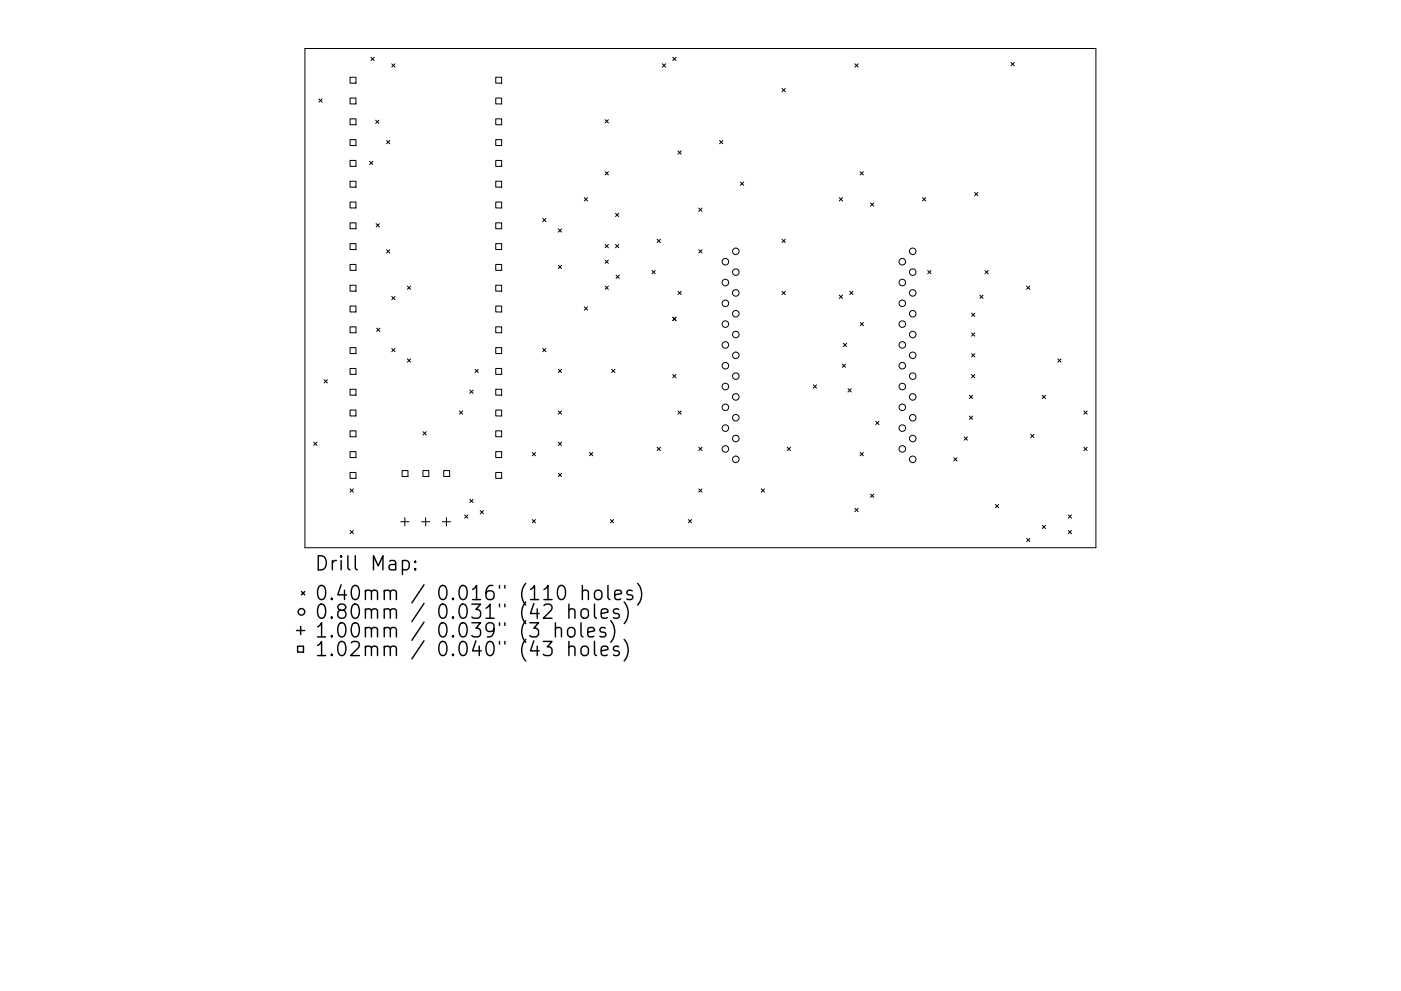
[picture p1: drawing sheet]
<svg xmlns="http://www.w3.org/2000/svg" width="297mm" height="210mm" viewBox="0 0 297 210" stroke-linecap="round" stroke-linejoin="round" font-family="sans-serif">
<defs><g id="words">
<g font-size="4.2">
<text x="66.6" y="121.1">Drill Map:</text>
<text x="66.6" y="127.4">0.40mm / 0.016&quot; (110 holes)</text>
<text x="66.6" y="131.3">0.80mm / 0.031&quot; (42 holes)</text>
<text x="66.6" y="135.3">1.00mm / 0.039&quot; (3 holes)</text>
<text x="66.6" y="139.2">1.02mm / 0.040&quot; (43 holes)</text>
</g>
</g></defs>
<g fill="none" stroke="#000" stroke-width=".21">
<path d="M64.6 10.3h167.8v105.9h-167.8zM74.2 16.4h1.3v1.2h-1.3zM78.6 12.2l.7 .6M79.3 12.2l-.7 .6M83.1 13.5l.7 .7M83.8 13.5l-.7 .7M105.1 16.4h1.3v1.2h-1.3zM140.4 13.5l.7 .7M141.1 13.5l-.7 .7M142.6 12.2l.7 .6M143.3 12.2l-.7 .6M165.8 18.8l.7 .7"/>
<path d="M166.5 18.8l-.7 .7M181.3 13.5l.6 .7M181.9 13.5l-.6 .7M214.4 13.3l.6 .6M215 13.3l-.6 .6M67.6 21l.7 .7M68.3 21l-.7 .7M74.2 20.8h1.3v1.3h-1.3zM74.2 25.2h1.3v1.3h-1.3zM74.2 29.6h1.3v1.3h-1.3zM74.2 34h1.3v1.3h-1.3zM74.2 38.5h1.3v1.2h-1.3z"/>
<path d="M78.4 34.2l.7 .7M79.1 34.2l-.7 .7M79.6 25.5l.7 .7M80.3 25.5l-.7 .7M82 29.8l.7 .7M82.7 29.8l-.7 .7M105.1 20.8h1.3v1.3h-1.3zM105.1 25.2h1.3v1.3h-1.3zM105.1 29.6h1.3v1.3h-1.3zM105.1 34h1.3v1.3h-1.3zM105.1 38.5h1.3v1.2h-1.3zM128.3 25.4l.7 .7"/>
<path d="M128.3 36.4l.7 .7M129 25.4l-.7 .7M129 36.4l-.7 .7M143.7 32l.7 .7M144.4 32l-.7 .7M152.6 29.8l.7 .7M153.3 29.8l-.7 .7M157 38.6l.7 .7M157.7 38.6l-.7 .7M182.4 36.4l.7 .7M183.1 36.4l-.7 .7M74.2 42.9h1.3v1.2h-1.3z"/>
<path d="M74.2 47.3h1.3v1.2h-1.3zM74.2 51.7h1.3v1.2h-1.3zM74.2 56.1h1.3v1.3h-1.3zM79.7 47.5l.7 .7M80.4 47.5l-.7 .7M82 53l.7 .7M82.7 53l-.7 .7M105.1 42.9h1.3v1.2h-1.3zM105.1 47.3h1.3v1.2h-1.3zM105.1 51.7h1.3v1.2h-1.3zM105.1 56.1h1.3v1.3h-1.3zM115.1 46.4l.6 .6"/>
<path d="M115.7 46.4l-.6 .6M118.4 48.6l.7 .7M118.4 56.3l.7 .7M119.1 48.6l-.7 .7M119.1 56.3l-.7 .7M123.9 41.9l.7 .7M124.6 41.9l-.7 .7M128.3 51.9l.7 .7M128.3 55.2l.7 .7M129 51.9l-.7 .7M129 55.2l-.7 .7M130.5 45.3l.7 .6"/>
<path d="M130.5 51.9l.7 .7M130.6 58.4l.7 .7M131.2 51.9l-.7 .7M131.2 45.3l-.7 .6M131.3 58.4l-.7 .7M138.2 57.4l.7 .7M138.9 57.4l-.7 .7M139.3 50.8l.7 .7M140 50.8l-.7 .7M148.2 44.1l.6 .7M148.2 53l.6 .7M148.8 44.1l-.6 .7"/>
<path d="M148.8 53l-.6 .7M165.8 50.8l.7 .7M166.5 50.8l-.7 .7M177.9 41.9l.7 .7M178.6 41.9l-.7 .7M184.6 43l.7 .7M185.3 43l-.7 .7M195.6 41.9l.7 .7M196.3 41.9l-.7 .7M196.7 57.4l.7 .7M197.4 57.4l-.7 .7M206.6 40.8l.7 .7"/>
<path d="M207.3 40.8l-.7 .7M208.8 57.4l.7 .7M209.5 57.4l-.7 .7M74.2 60.5h1.3v1.3h-1.3zM74.2 64.9h1.3v1.3h-1.3zM74.2 69.3h1.3v1.3h-1.3zM74.2 73.8h1.3v1.2h-1.3zM74.2 78.2h1.3v1.2h-1.3zM79.9 69.6l.6 .7M80.5 69.6l-.6 .7M83.1 62.9l.7 .7M83.1 73.9l.7 .7"/>
<path d="M83.8 62.9l-.7 .7M83.8 73.9l-.7 .7M86.4 60.7l.7 .7M86.4 76.1l.7 .7M87.1 60.7l-.7 .7M87.1 76.1l-.7 .7M100.7 78.3l.7 .7M101.4 78.3l-.7 .7M105.1 60.5h1.3v1.3h-1.3zM105.1 64.9h1.3v1.3h-1.3zM105.1 69.3h1.3v1.3h-1.3zM105.1 73.8h1.3v1.2h-1.3z"/>
<path d="M105.1 78.2h1.3v1.2h-1.3zM115.1 73.9l.6 .7M115.7 73.9l-.6 .7M118.4 78.3l.7 .7M119.1 78.3l-.7 .7M123.9 65.1l.7 .7M124.6 65.1l-.7 .7M128.3 60.7l.7 .7M129 60.7l-.7 .7M129.7 78.3l.7 .7M130.4 78.3l-.7 .7M142.6 67.3l.7 .7"/>
<path d="M142.6 79.5l.7 .6M143.3 67.3l-.7 .7M143.3 79.5l-.7 .6M143.7 61.8l.7 .7M144.4 61.8l-.7 .7M165.8 61.8l.7 .7M166.5 61.8l-.7 .7M177.9 62.6l.7 .7M178.6 77.2l.7 .7M178.6 62.6l-.7 .7M178.8 72.8l.7 .7M179.3 77.2l-.7 .7"/>
<path d="M179.5 72.8l-.7 .7M180.1 61.8l.7 .7M180.8 61.8l-.7 .7M182.4 68.4l.7 .7M183.1 68.4l-.7 .7M206 66.4l.7 .7M206 70.6l.7 .7M206 75l.7 .7M206 79.5l.7 .6M206.7 66.4l-.7 .7M206.7 70.6l-.7 .7M206.7 75l-.7 .7"/>
<path d="M206.7 79.5l-.7 .6M207.7 62.6l.7 .7M208.4 62.6l-.7 .7M217.7 60.7l.7 .7M218.4 60.7l-.7 .7M224.3 76.1l.7 .7M225 76.1l-.7 .7M66.5 93.8l.7 .7M67.2 93.8l-.7 .7M68.7 80.6l.7 .7M69.4 80.6l-.7 .7M74.2 82.6h1.3v1.2h-1.3z"/>
<path d="M74.2 87h1.3v1.3h-1.3zM74.2 91.4h1.3v1.3h-1.3zM74.2 95.8h1.3v1.3h-1.3zM85.2 99.8h1.3v1.3h-1.3zM89.7 99.8h1.2v1.3h-1.2zM89.7 91.6l.7 .7M90.4 91.6l-.7 .7M94.1 99.8h1.2v1.3h-1.2zM97.4 87.2l.7 .7M98.1 87.2l-.7 .7M99.6 82.8l.7 .7M100.3 82.8l-.7 .7"/>
<path d="M105.1 82.6h1.3v1.2h-1.3zM105.1 87h1.3v1.3h-1.3zM105.1 91.4h1.3v1.3h-1.3zM105.1 95.8h1.3v1.3h-1.3zM112.8 96l.7 .7M113.5 96l-.7 .7M118.4 87.2l.7 .7M118.4 93.8l.7 .7M119.1 87.2l-.7 .7M119.1 93.8l-.7 .7M125 96l.7 .7M125.7 96l-.7 .7"/>
<path d="M139.3 94.9l.7 .7M140 94.9l-.7 .7M143.7 87.2l.7 .7M144.4 87.2l-.7 .7M148.2 94.9l.6 .7M148.8 94.9l-.6 .7M166.9 94.9l.7 .7M167.6 94.9l-.7 .7M172.4 81.7l.7 .7M173.1 81.7l-.7 .7M179.8 82.5l.7 .7M180.5 82.5l-.7 .7"/>
<path d="M182.4 96l.7 .7M183.1 96l-.7 .7M185.7 89.4l.7 .7M186.4 89.4l-.7 .7M202.2 97.1l.7 .7M202.9 97.1l-.7 .7M204.4 92.7l.7 .7M205.1 92.7l-.7 .7M205.5 83.9l.7 .7M205.5 88.3l.7 .7M206.2 83.9l-.7 .7M206.2 88.3l-.7 .7"/>
<path d="M218.5 92.1l.7 .7M219.2 92.1l-.7 .7M221 83.9l.7 .7M221.7 83.9l-.7 .7M229.8 87.2l.7 .7M229.8 94.9l.7 .7M230.5 87.2l-.7 .7M230.5 94.9l-.7 .7M74.2 100.2h1.3v1.3h-1.3zM74.2 103.7l.7 .7M74.2 112.6l.7 .6M74.9 103.7l-.7 .7"/>
<path d="M74.9 112.6l-.7 .6M85 110.7h1.7M85.8 109.8v1.8M89.4 110.7h1.7M90.2 109.8v1.8M93.8 110.7h1.7M94.7 109.8v1.8M98.5 109.2l.7 .7M99.2 109.2l-.7 .7M99.6 105.9l.7 .7M100.3 105.9l-.7 .7M101.8 108.3l.7 .7"/>
<path d="M102.5 108.3l-.7 .7M105.1 100.2h1.3v1.3h-1.3zM112.8 110.2l.7 .7M113.5 110.2l-.7 .7M118.4 100.4l.7 .7M119.1 100.4l-.7 .7M129.4 110.2l.7 .7M130.1 110.2l-.7 .7M145.9 110.2l.7 .7M146.6 110.2l-.7 .7M148.2 103.7l.6 .7M148.8 103.7l-.6 .7"/>
<path d="M161.4 103.7l.7 .7M162.1 103.7l-.7 .7M181.3 107.9l.6 .6M181.9 107.9l-.6 .6M184.6 104.8l.7 .7M185.3 104.8l-.7 .7M211 107l.7 .7M211.7 107l-.7 .7M217.7 114.2l.7 .7M218.4 114.2l-.7 .7M221 111.4l.7 .7M221.7 111.4l-.7 .7"/>
<path d="M226.5 109.2l.7 .7M226.5 112.6l.7 .6M227.2 109.2l-.7 .7M227.2 112.6l-.7 .6"/>
<circle cx="153.8" cy="55.5" r=".69"/>
<circle cx="153.8" cy="59.9" r=".69"/>
<circle cx="156" cy="53.3" r=".69"/>
<circle cx="156" cy="57.7" r=".69"/>
<circle cx="191.3" cy="59.9" r=".69"/>
<circle cx="191.3" cy="55.5" r=".69"/>
<circle cx="193.5" cy="53.3" r=".69"/>
<circle cx="193.5" cy="57.7" r=".69"/>
<circle cx="153.8" cy="64.4" r=".69"/>
<circle cx="153.8" cy="77.6" r=".69"/>
<circle cx="153.8" cy="68.8" r=".69"/>
<circle cx="153.8" cy="73.2" r=".69"/>
<circle cx="156" cy="71" r=".69"/>
<circle cx="156" cy="79.8" r=".69"/>
<circle cx="156" cy="62.1" r=".69"/>
<circle cx="156" cy="66.6" r=".69"/>
<circle cx="156" cy="75.4" r=".69"/>
<circle cx="191.3" cy="64.4" r=".69"/>
<circle cx="191.3" cy="77.6" r=".7"/>
<circle cx="191.3" cy="73.2" r=".7"/>
<circle cx="191.3" cy="68.8" r=".7"/>
<circle cx="193.5" cy="75.4" r=".69"/>
<circle cx="193.5" cy="71" r=".69"/>
<circle cx="193.5" cy="79.8" r=".69"/>
<circle cx="193.5" cy="62.1" r=".69"/>
<circle cx="193.5" cy="66.6" r=".69"/>
<circle cx="153.8" cy="86.4" r=".69"/>
<circle cx="153.8" cy="90.8" r=".69"/>
<circle cx="153.8" cy="95.2" r=".69"/>
<circle cx="153.8" cy="82" r=".69"/>
<circle cx="156" cy="88.6" r=".69"/>
<circle cx="156" cy="84.2" r=".69"/>
<circle cx="156" cy="93" r=".69"/>
<circle cx="156" cy="97.5" r=".69"/>
<circle cx="191.3" cy="86.4" r=".69"/>
<circle cx="191.3" cy="95.2" r=".69"/>
<circle cx="191.3" cy="90.8" r=".69"/>
<circle cx="191.3" cy="82" r=".7"/>
<circle cx="193.5" cy="84.2" r=".69"/>
<circle cx="193.5" cy="88.6" r=".69"/>
<circle cx="193.5" cy="93" r=".69"/>
<circle cx="193.5" cy="97.5" r=".69"/>
</g>
<g fill="none" stroke="#000" stroke-width=".3">
<path d="M85.3 119.1l.9-.2 .6 .6v.8l-.3 .5-.3 .1-.9-.1M88 119.1l.2 .1-.2 .1-.1-.1 .1-.1v.2M62.9 133.8h1.7M63.1 137.1h1.2v1.3h-1.2zM63.7 132.9v1.7M63.9 125.5l.7 .7M64.6 125.5l-.7 .7M88 120.6l.2 .2-.2 .1-.1-.1 .1-.2v.3M117.8 133.4a.74 .74 0 0 1 1.2 .2v1.5M117.8 132.1v3M120.5 133.4a.81 .81 0 0 1 .8-.3 .81 .81 0 0 1 .6 .6v.9a.81 .81 0 0 1-.8 .6 .81 .81 0 0 1-.8-.6v-.9zM120.6 129.5a.75 .75 0 0 1 1.3 .1v1.6"/>
<path d="M120.6 137.4a.75 .75 0 0 1 1.3 .1v1.6M120.6 128.2v3M120.6 136.1v3M123.2 132.1v2.6l.4 .4M123.3 129.5a.81 .81 0 0 1 .8-.3 .81 .81 0 0 1 .7 .5v.9a.81 .81 0 0 1-.8 .6 .81 .81 0 0 1-.8-.6v-.9zM123.3 137.4a.81 .81 0 0 1 .8-.3 .81 .81 0 0 1 .7 .6v.8a.81 .81 0 0 1-.8 .6 .81 .81 0 0 1-.8-.6v-.8zM123.5 125.5a.74 .74 0 0 1 1.3 .1v1.6M123.5 124.2v3M124.6 134.1l1.4-.3-.1-.5-.9-.2-.4 .5v1.1l.2 .3 .2 .1 .9-.1M126 128.2v2.5l.5 .5M126 136.1v2.6l.5 .4M126.3 125.4a.81 .81 0 0 1 1.3 .4v.8a.81 .81 0 0 1-.8 .6 .81 .81 0 0 1-.8-.6v-.8z"/>
<path d="M127.5 130.2l1.4-.3-.1-.6-.9-.1-.4 .4v1.1l.1 .3 .3 .2 .9-.2M127.5 138.1l1.4-.3-.1-.6-.9-.1-.4 .4v1.2l.1 .2 .3 .2 .9-.2M128.3 133.3l-.7-.2-.4 .5 .1 .4 1 .3 .2 .3-.2 .4-.3 .1-.8-.1M128.9 124.2v2.6l.4 .4M129.5 131.7a3.4 3.4 0 0 1 0 4.6M130.3 126.2l1.5-.3-.2-.5-.8-.2-.5 .4v1.2l.2 .3 .3 .1 .8-.1M131.2 129.3l-.7-.1-.5 .4 .2 .4 1 .3 .1 .3-.1 .4-.3 .2-.9-.2M131.2 137.2l-.7-.1-.5 .4 .2 .4 1 .3 .1 .3-.1 .4-.3 .2-.9-.2M132.3 127.7a3.4 3.4 0 0 1 0 4.6M132.3 135.7a3.4 3.4 0 0 1 0 4.5M134 125.4l-.7-.2-.4 .4 .1 .5 1 .3 .2 .2-.2 .5-.2 .1-.9-.1M135.2 123.8a3.4 3.4 0 0 1 0 4.6"/>
<circle cx="63.9" cy="129.8" r=".69"/>
</g>
<use href="#words"/>
</svg>
